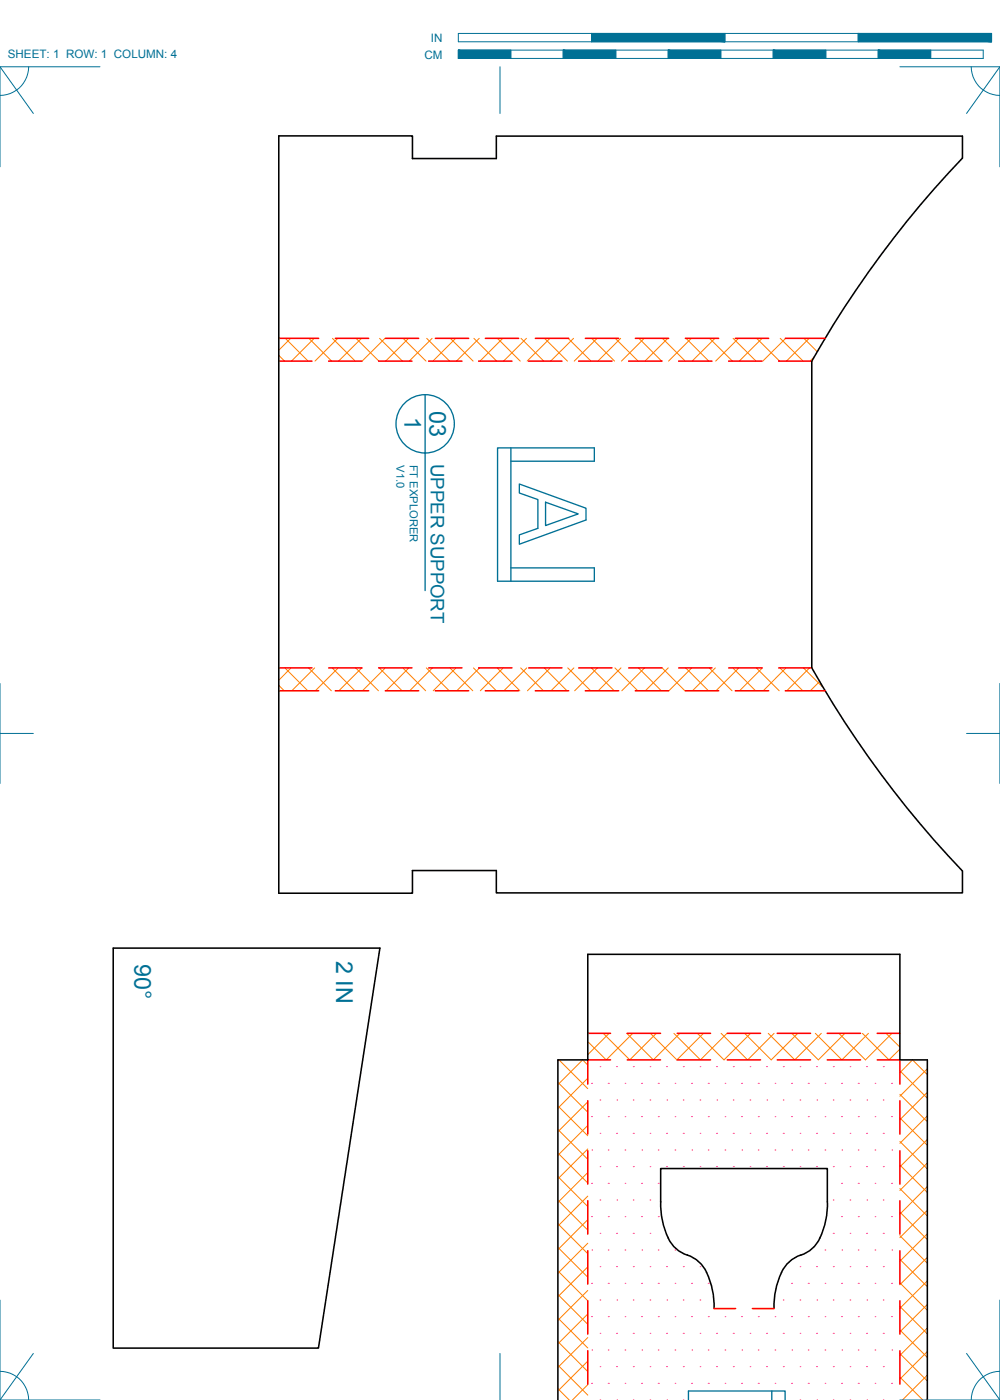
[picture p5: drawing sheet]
<svg xmlns="http://www.w3.org/2000/svg" width="190mm" height="267mm" viewBox="0 0 190 267" stroke-linecap="round" stroke-linejoin="round" font-family="sans-serif">
<defs><g id="words">
<g font-size="4.4" fill="#007095">
<text x="77" y="79.5" transform="rotate(90 77 79.5)">1</text>
<text x="81.8" y="78.3" transform="rotate(90 81.8 78.3)">03</text>
<text x="25.6" y="183.7" transform="rotate(90 25.6 183.7)">90°</text>
<text x="64" y="183" transform="rotate(90 64 183)">2 IN</text>
</g>
<text font-size="3.5" fill="#007095" x="82.1" y="88.4" transform="rotate(90 82.1 88.4)">UPPER SUPPORT</text>
<g font-size="2.2" fill="#007095">
<text x="1.5" y="11.1">SHEET: 1 ROW: 1 COLUMN: 4</text>
<text x="80.8" y="11.2">CM</text>
<text x="82.1" y="8">IN</text>
</g>
<g font-size="2.1" fill="#007095">
<text x="75.5" y="88.7" transform="rotate(90 75.5 88.7)">V1.0</text>
<text x="78" y="88.5" transform="rotate(90 78 88.5)">FT EXPLORER</text>
</g>
</g></defs>
<g fill="none" stroke="#ff7f00" stroke-width=".19">
<path d="M53.1 67.7l1.1 1.1M54.4 64.5l4.3 4.3M55.4 64.5l-2.3 2.2M58.8 64.5l4.4 4.3M59.9 64.5l-4.4 4.3M63.3 64.5l4.4 4.3M64.3 64.5l-4.3 4.3M67.8 64.5l4.4 4.3M68.9 64.5l-4.4 4.3M72.3 64.5l4.4 4.3M73.3 64.5l-4.3 4.3M76.8 64.5l4.4 4.3"/>
<path d="M77.8 64.5l-4.3 4.3M81.3 64.5l4.3 4.3M82.3 64.5l-4.3 4.3M85.8 64.5l4.3 4.3M86.8 64.5l-4.3 4.3M90.3 64.5l4.3 4.3M91.3 64.5l-4.3 4.3M94.8 64.5l4.3 4.3M95.8 64.5l-4.4 4.3M99.3 64.5l4.3 4.3M100.3 64.5l-4.4 4.3M103.7 64.5l4.4 4.3"/>
<path d="M104.8 64.5l-4.4 4.3M108.2 64.5l4.4 4.3M109.3 64.5l-4.4 4.3M112.7 64.5l4.4 4.3M113.7 64.5l-4.3 4.3M117.2 64.5l4.4 4.3M118.2 64.5l-4.3 4.3M121.7 64.5l4.3 4.3M122.7 64.5l-4.3 4.3M126.2 64.5l4.3 4.3M127.2 64.5l-4.3 4.3M130.7 64.5l4.3 4.3"/>
<path d="M131.7 64.5l-4.3 4.3M135.2 64.5l4.3 4.3M136.2 64.5l-4.4 4.3M139.7 64.5l4.3 4.3M140.7 64.5l-4.4 4.3M144.1 64.5l4.4 4.3M145.2 64.5l-4.4 4.3M148.6 64.5l4.4 4.3M149.7 64.5l-4.4 4.3M153.1 64.5l2.6 2.5M154.2 64.5l-4.4 4.3M155.1 68l-.8 .8"/>
<path d="M53.1 130.6l1 1M54.3 127.2l4.3 4.4M55.4 127.2l-2.3 2.4M58.8 127.2l4.3 4.4M59.9 127.2l-4.3 4.4M63.3 127.2l4.3 4.4M64.4 127.2l-4.3 4.4M67.8 127.2l4.3 4.4M68.9 127.2l-4.3 4.4M72.2 127.2l4.4 4.4M73.4 127.2l-4.4 4.4M76.7 127.2l4.4 4.4"/>
<path d="M77.9 127.2l-4.3 4.4M81.2 127.2l4.4 4.4M82.4 127.2l-4.4 4.4M85.7 127.2l4.4 4.4M86.9 127.2l-4.4 4.4M90.2 127.2l4.4 4.4M91.4 127.2l-4.4 4.4M94.7 127.2l4.3 4.4M95.9 127.2l-4.4 4.4M99.2 127.2l4.3 4.4M100.4 127.2l-4.4 4.4M103.7 127.2l4.3 4.4"/>
<path d="M104.8 127.2l-4.3 4.4M108.2 127.2l4.3 4.4M109.3 127.2l-4.3 4.4M112.6 127.2l4.4 4.4M113.8 127.2l-4.3 4.4M117.1 127.2l4.4 4.4M118.3 127.2l-4.3 4.4M121.6 127.2l4.4 4.4M122.8 127.2l-4.4 4.4M126.1 127.2l4.4 4.4M127.3 127.2l-4.4 4.4M130.6 127.2l4.4 4.4"/>
<path d="M131.8 127.2l-4.4 4.4M135.1 127.2l4.3 4.4M136.3 127.2l-4.4 4.4M139.6 127.2l4.3 4.4M140.8 127.2l-4.4 4.4M144.1 127.2l4.3 4.4M145.2 127.2l-4.3 4.4M148.6 127.2l4.3 4.4M149.7 127.2l-4.3 4.4M153.1 127.2l3.7 3.8M154.2 127.2l-4.3 4.4M156.1 129.8l-1.7 1.8"/>
<path d="M114.9 196.9l5.1 5 5-5M116 196.9l-4 4M119.4 196.9l5.1 5 5-5M120.5 196.9l-5 5-3.5-3.5M123.9 196.9l5 5 5.1-5M128.4 196.9l5 5 5.1-5M132.9 196.9l5 5 5.1-5M137.4 196.9l5 5M141.9 196.9l5 5 5.1-5M146.3 196.9l5.1 5 5.1-5M147.5 196.9l-5.1 5M150.8 196.9l5.1 5 5.1-5"/>
<path d="M155.3 196.9l5.1 5 5-5M159.8 196.9l5.1 5 5-5M164.3 196.9l5.1 5 2-2M168.8 196.9l2.6 2.6M106.3 202.1l.2-.2 5.5 5.5M106.3 206.2l5.7 5.7M106.3 210.7l5.7 5.7M106.3 215.2l5.7 5.7M106.3 219.6l5.7 5.8M112 218.9l-5.7 5.7M112 214.4l-5.7 5.7M112 209.9l-5.7 5.7"/>
<path d="M112 205.4l-5.7 5.7M112 202.9l-1-1-4.7 4.7M171.4 204.3l2.4-2.4 2.9 2.8M171.4 204l5.3 5.2M171.4 208.5l5.3 5.2M171.4 213l5.3 5.2M171.4 217.4l5.3 5.3M176.7 217.1l-5.3 5.2M176.7 212.6l-5.3 5.2M176.7 208.1l-5.3 5.2M176.7 203.6l-5.3 5.2M106.3 224.1l5.7 5.7"/>
<path d="M106.3 228.6l5.7 5.7M106.3 233.1l5.7 5.7M106.3 237.6l5.7 5.7M112 236.8l-5.7 5.7M112 232.3l-5.7 5.8M112 227.9l-5.7 5.7M112 223.4l-5.7 5.7M171.4 221.9l5.3 5.3M171.4 226.4l5.3 5.2M171.4 230.9l5.3 5.3M171.4 235.4l5.3 5.2M171.4 239.9l5.3 5.2"/>
<path d="M176.7 239.5l-5.3 5.3M176.7 235l-5.3 5.3M176.7 230.5l-5.3 5.3M176.7 226l-5.3 5.3M176.7 221.6l-5.3 5.2M106.3 242.1l5.7 5.7M106.3 246.6l5.7 5.7M106.3 251.1l5.7 5.7M106.3 255.6l5.7 5.7M112 259.3l-5.7 5.7M112 254.8l-5.7 5.7M112 250.3l-5.7 5.7"/>
<path d="M112 245.8l-5.7 5.7M112 241.3l-5.7 5.7M171.4 244.4l5.3 5.2M171.4 248.9l5.3 5.2M171.4 253.4l5.3 5.2M171.4 257.9l5.3 5.2M176.7 257.5l-5.3 5.2M176.7 253l-5.3 5.2M176.7 248.5l-5.3 5.2M176.7 244l-5.3 5.2M106.3 260.1l5.7 5.7M106.3 264.5l2.1 2.2"/>
<path d="M112 263.8l-2.9 2.9M171.4 262.3l4.4 4.4M176.7 266.5l-.3 .2M176.7 262l-4.8 4.7"/>
</g>
<g fill="none" stroke="#007095" stroke-width=".25">
<path d="M81 75.2v37.3M97.3 87.9h15.9v-2.6h-18.4v25.4h18.4v-2.5h-15.9M97.3 85.3v25.4M98.9 92.2l12.7 4.6v2.3l-12.7 4.6v-1.8l3.6-1.3v-5.4l-3.6-1.3zM103.9 95.7l6.3 2.2-6.3 2.2zM131.1 266.7v-1.7h18.5v1.7M147 265v1.7"/>
<circle cx="81" cy="80.7" r="5.6"/>
</g>
<path d="M53.1 25.9h25.5v4.3h16v-4.3h88.7v4.2a197.2 197.2 0 0 0-28.7 38.7v58.4a196.5 196.5 0 0 0 28.7 38.7v4.2h-88.7v-4.3h-16v4.4h-25.5zM21.6 180.6h50.8l-11.7 76.2h-39.1zM125.9 229v-6.4h31.7v6.4M125.9 228.9a14.3 14.3 0 0 0 2.1 8.2 5.9 5.9 0 0 0 2.9 2M131 239.1a6.6 6.6 0 0 1 4.2 4.8l.7 3 .1 2.4M157.6 228.9a14.3 14.3 0 0 1-2.2 8.2 6.7 6.7 0 0 1-3.5 2.3 6.8 6.8 0 0 0-3.6 4.5l-.7 3-.1 2.4M106.3 266.7v-64.8h5.7v-20.1h59.4v20.1h5.3v64.8" fill="none" stroke="#000" stroke-width=".3"/>
<g fill="none" stroke="#f00" stroke-width=".3">
<path d="M53.1 64.5h7.6M53.1 68.8h6.3M62.6 68.8h6.4M63.9 64.5h6.3M72.1 68.8h6.4M73.4 64.5h6.4M81.7 68.8h6.3M82.9 64.5h6.4M91.2 68.8h6.3M92.5 64.5h6.3M100.7 68.8h6.4M102 64.5h6.3"/>
<path d="M110.2 68.8h6.4M111.5 64.5h6.4M119.8 68.8h6.3M121 64.5h6.4M129.3 68.8h6.3M130.6 64.5h6.3M138.8 68.8h6.4M140.1 64.5h6.3M148.3 68.8h6.3M149.6 64.5h7.6M53.1 131.6h7.6M53.1 127.2h6.3"/>
<path d="M62.6 127.2h6.4M63.9 131.6h6.3M72.1 127.2h6.4M73.4 131.6h6.4M81.7 127.2h6.3M82.9 131.6h6.4M91.2 127.2h6.3M92.5 131.6h6.3M100.7 127.2h6.4M102 131.6h6.3M110.2 127.2h6.4M111.5 131.6h6.4"/>
<path d="M119.8 127.2h6.3M121 131.6h6.4M129.3 127.2h6.3M130.6 131.6h6.3M138.8 127.2h6.4M140.1 131.6h6.3M148.3 127.2h6.3M149.6 131.6h7.6M112 196.9h4.3M119.5 196.9h6.3M129 196.9h6.4M138.5 196.9h6.4"/>
<path d="M148.1 196.9h6.3M157.6 196.9h6.3M167.1 196.9h4.3M112 209.7v6.3M112 219.2v6.4M116.3 201.9h-4.3v4.6M119.5 201.9h6.3M129 201.9h6.4M138.5 201.9h6.4M148.1 201.9h6.3M157.6 201.9h6.3M167.1 201.9h4.3v4.6"/>
<path d="M171.4 209.7v6.3M171.4 219.2v6.4M112 228.7v6.4M112 238.3v6.3M171.4 228.7v6.4M171.4 238.3v6.3M112 247.8v6.3M112 257.3v6.4M136 249.3h4.1M143.3 249.3h4.1M171.4 247.8v6.3M171.4 257.3v6.4"/>
</g>
<g fill="none" stroke="#f0f" stroke-width=".19">
<path d="M112.7 206.4h.1M112.7 212.7h.1M112.7 219.1h.1M114.3 203.2h.1M114.3 209.6h.1M114.3 215.9h.1M115.9 206.4h.1M115.9 212.7h.1M115.9 219.1h.1M117.5 203.2h.1M117.5 209.6h.1M117.5 215.9h.1"/>
<path d="M119 206.4h.1M119 212.7h.1M119 219.1h.1M120.6 203.2h.1M120.6 209.6h.1M120.6 215.9h.1M122.2 206.4h.1M122.2 212.7h.1M122.2 219.1h.1M123.8 203.2h.1M123.8 209.6h.1M123.8 215.9h.1"/>
<path d="M125.4 206.4h.1M125.4 212.7h.1M125.4 219.1h.1M127 203.2h.1M127 209.6h.1M127 215.9h.1M128.6 206.4h.1M128.6 212.7h.1M128.6 219.1h.1M130.2 203.2h.1M130.2 209.6h.1M130.2 215.9h.1"/>
<path d="M131.7 206.4h.1M131.7 212.7h.1M131.7 219.1h.1M133.3 203.2h.1M133.3 209.6h.1M133.3 215.9h.1M134.9 206.4h.1M134.9 212.7h.1M134.9 219.1h.1M136.5 203.2h.1M136.5 209.6h.1M136.5 215.9h.1"/>
<path d="M138.1 206.4h.1M138.1 212.7h.1M138.1 219.1h.1M139.7 203.2h.1M139.7 209.6h.1M139.7 215.9h.1M141.3 206.4h.1M141.3 212.7h.1M141.3 219.1h.1M142.9 203.2h.1M142.9 209.6h.1M142.9 215.9h.1"/>
<path d="M144.4 206.4h.1M144.4 212.7h.1M144.4 219.1h.1M146 203.2h.1M146 209.6h.1M146 215.9h.1M147.6 206.4h.1M147.6 212.7h.1M147.6 219.1h.1M149.2 203.2h.1M149.2 209.6h.1M149.2 215.9h.1"/>
<path d="M150.8 206.4h.1M150.8 212.7h.1M150.8 219.1h.1M152.4 203.2h.1M152.4 209.6h.1M152.4 215.9h.1M154 206.4h.1M154 212.7h.1M154 219.1h.1M155.6 203.2h.1M155.6 209.6h.1M155.6 215.9h.1"/>
<path d="M157.1 206.4h.1M157.1 212.7h.1M157.1 219.1h.1M158.7 203.2h.1M158.7 209.6h.1M158.7 215.9h.1M160.3 206.4h.1M160.3 212.7h.1M160.3 219.1h.1M161.9 203.2h.1M161.9 209.6h.1M161.9 215.9h.1"/>
<path d="M163.5 206.4h.1M163.5 212.7h.1M163.5 219.1h.1M165.1 203.2h.1M165.1 209.6h.1M165.1 215.9h.1M166.7 206.4h.1M166.7 212.7h.1M166.7 219.1h.1M168.3 203.2h.1M168.3 209.6h.1M168.3 215.9h.1"/>
<path d="M169.8 206.4h.1M169.8 212.7h.1M169.8 219.1h.1M112.7 225.4h.1M112.7 231.8h.1M112.7 238.1h.1M114.3 222.3h.1M114.3 228.6h.1M114.3 235h.1M115.9 225.4h.1M115.9 231.8h.1M115.9 238.1h.1"/>
<path d="M117.5 222.3h.1M117.5 228.6h.1M117.5 235h.1M119 225.4h.1M119 231.8h.1M119 238.1h.1M120.6 222.3h.1M120.6 228.6h.1M120.6 235h.1M122.2 225.4h.1M122.2 231.8h.1M122.2 238.1h.1"/>
<path d="M123.8 222.3h.1M123.8 228.6h.1M123.8 235h.1M125.4 225.4h.1M125.4 231.8h.1M125.4 238.1h.1M127 222.3h.1M128.6 238.1h.1M130.2 222.3h.1M133.3 222.3h.1M136.5 222.3h.1M139.7 222.3h.1"/>
<path d="M142.9 222.3h.1M146 222.3h.1M149.2 222.3h.1M152.4 222.3h.1M155.6 222.3h.1M157.1 238.1h.1M158.7 222.3h.1M158.7 228.6h.1M158.7 235h.1M160.3 225.4h.1M160.3 231.8h.1M160.3 238.1h.1"/>
<path d="M161.9 222.3h.1M161.9 228.6h.1M161.9 235h.1M163.5 225.4h.1M163.5 231.8h.1M163.5 238.1h.1M165.1 222.3h.1M165.1 228.6h.1M165.1 235h.1M166.7 225.4h.1M166.7 231.8h.1M166.7 238.1h.1"/>
<path d="M168.3 222.3h.1M168.3 228.6h.1M168.3 235h.1M169.8 225.4h.1M169.8 231.8h.1M169.8 238.1h.1M112.7 244.5h.1M112.7 250.8h.1M112.7 257.2h.1M114.3 241.3h.1M114.3 247.7h.1M114.3 254h.1"/>
<path d="M115.9 244.5h.1M115.9 250.8h.1M115.9 257.2h.1M117.5 241.3h.1M117.5 247.7h.1M117.5 254h.1M119 244.5h.1M119 250.8h.1M119 257.2h.1M120.6 241.3h.1M120.6 247.7h.1M120.6 254h.1"/>
<path d="M122.2 244.5h.1M122.2 250.8h.1M122.2 257.2h.1M123.8 241.3h.1M123.8 247.7h.1M123.8 254h.1M125.4 244.5h.1M125.4 250.8h.1M125.4 257.2h.1M127 241.3h.1M127 247.7h.1M127 254h.1"/>
<path d="M128.6 244.5h.1M128.6 250.8h.1M128.6 257.2h.1M130.2 241.3h.1M130.2 247.7h.1M130.2 254h.1M131.7 244.5h.1M131.7 250.8h.1M131.7 257.2h.1M133.3 241.3h.1M133.3 247.7h.1M133.3 254h.1"/>
<path d="M134.9 244.5h.1M134.9 250.8h.1M134.9 257.2h.1M136.5 254h.1M138.1 250.8h.1M138.1 257.2h.1M139.7 254h.1M141.3 250.8h.1M141.3 257.2h.1M142.9 254h.1M144.4 250.8h.1M144.4 257.2h.1"/>
<path d="M146 254h.1M147.6 250.8h.1M147.6 257.2h.1M149.2 247.7h.1M149.2 254h.1M150.8 244.5h.1M150.8 250.8h.1M150.8 257.2h.1M152.4 241.3h.1M152.4 247.7h.1M152.4 254h.1M154 244.5h.1"/>
<path d="M154 250.8h.1M154 257.2h.1M155.6 241.3h.1M155.6 247.7h.1M155.6 254h.1M157.1 244.5h.1M157.1 250.8h.1M157.1 257.2h.1M158.7 241.3h.1M158.7 247.7h.1M158.7 254h.1M160.3 244.5h.1"/>
<path d="M160.3 250.8h.1M160.3 257.2h.1M161.9 241.3h.1M161.9 247.7h.1M161.9 254h.1M163.5 244.5h.1M163.5 250.8h.1M163.5 257.2h.1M165.1 241.3h.1M165.1 247.7h.1M165.1 254h.1M166.7 244.5h.1"/>
<path d="M166.7 250.8h.1M166.7 257.2h.1M168.3 241.3h.1M168.3 247.7h.1M168.3 254h.1M169.8 244.5h.1M169.8 250.8h.1M169.8 257.2h.1M112.7 263.5h.1M114.3 260.4h.1M114.3 266.7h.1M115.9 263.5h.1"/>
<path d="M117.5 260.4h.1M117.5 266.7h.1M119 263.5h.1M120.6 260.4h.1M120.6 266.7h.1M122.2 263.5h.1M123.8 260.4h.1M123.8 266.7h.1M125.4 263.5h.1M127 260.4h.1M127 266.7h.1M128.6 263.5h.1"/>
<path d="M130.2 260.4h.1M130.2 266.7h.1M131.7 263.5h.1M133.3 260.4h.1M134.9 263.5h.1M136.5 260.4h.1M138.1 263.5h.1M139.7 260.4h.1M141.3 263.5h.1M142.9 260.4h.1M144.4 263.5h.1M146 260.4h.1"/>
<path d="M147.6 263.5h.1M149.2 260.4h.1M150.8 263.5h.1M152.4 260.4h.1M152.4 266.7h.1M154 263.5h.1M155.6 260.4h.1M155.6 266.7h.1M157.1 263.5h.1M158.7 260.4h.1M158.7 266.7h.1M160.3 263.5h.1"/>
<path d="M161.9 260.4h.1M161.9 266.7h.1M163.5 263.5h.1M165.1 260.4h.1M165.1 266.7h.1M166.7 263.5h.1M168.3 260.4h.1M168.3 266.7h.1M169.8 263.5h.1"/>
</g>
<g fill="none" stroke="#007095" stroke-width=".19">
<path d="M0 12.7l6.3 8.9M5.5 12.7a5.5 5.5 0 0 1-5.5 5.5M19 12.7h-19v19.1M87.3 6.4h101.6v1.6h-101.6zM87.3 9.5h100v1.6h-100zM95.2 12.7v8.9M97.3 9.5v1.6M107.3 9.5v1.6M112.7 6.4v1.6M117.3 9.5v1.6M127.3 9.5v1.6M137.3 9.5v1.6"/>
<path d="M138.1 6.4v1.6M147.3 9.5v1.6M157.3 9.5v1.6M163.5 6.4v1.6M167.3 9.5v1.6M171.4 12.7h19.1v19.1M177.3 9.5v1.6M185 12.7a5.5 5.5 0 0 0 5.5 5.5M190.5 12.7l-6.4 8.9M0 139.7h6.3M0 130.2v19M184.1 139.7h6.4"/>
<path d="M190.5 130.2v19M0 247.7v19h19M6.3 257.8l-6.3 8.9M95.2 257.8v8.9M184.1 257.8l6.4 8.9M190.5 247.7v19h-19.1M0 261.2a5.5 5.5 0 0 1 5.5 5.5M190.5 261.2a5.5 5.5 0 0 0-5.5 5.5"/>
</g>
<g fill="#007095" stroke="#007095" stroke-width=".19">
<path d="M163.5 6.4l25.4 1.6v-1.6zM163.5 6.4l25.4 1.6h-25.4z"/>
<path d="M112.7 6.4l25.4 1.6v-1.6zM112.7 6.4l25.4 1.6h-25.4z"/>
<path d="M167.3 9.5l10 1.6v-1.6zM167.3 9.5l10 1.6h-10z"/>
<path d="M147.3 9.5l10 1.6v-1.6zM147.3 9.5l10 1.6h-10z"/>
<path d="M127.3 9.5l10 1.6v-1.6zM127.3 9.5l10 1.6h-10z"/>
<path d="M107.3 9.5l10 1.6v-1.6zM107.3 9.5l10 1.6h-10z"/>
<path d="M87.3 9.5l10 1.6v-1.6zM87.3 9.5l10 1.6h-10z"/>
</g>
<use href="#words"/>
</svg>
